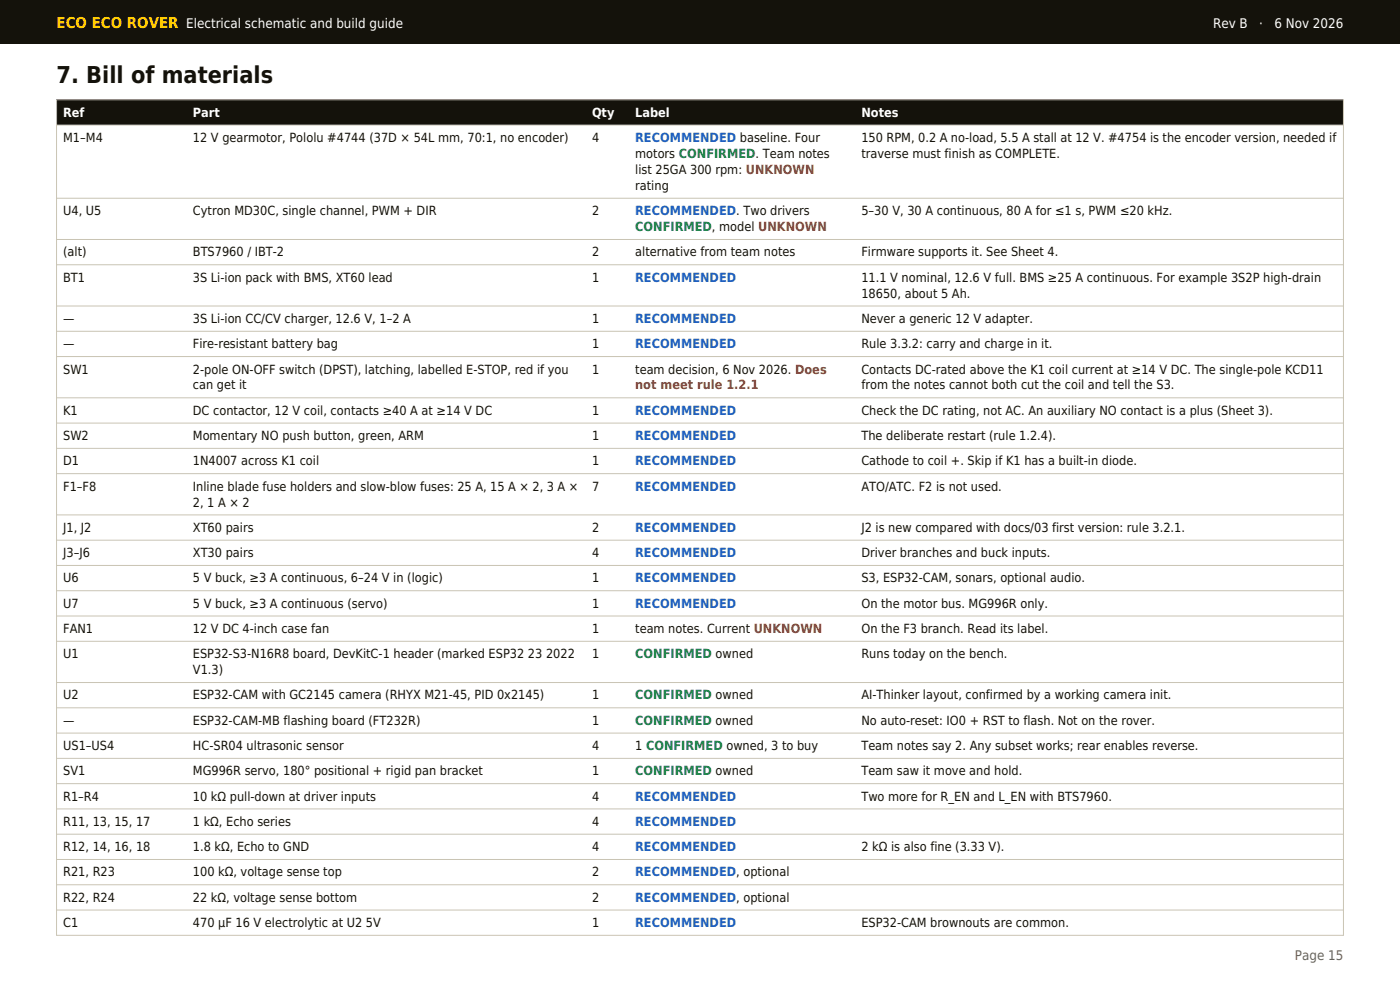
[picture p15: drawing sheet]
<svg xmlns="http://www.w3.org/2000/svg" width="297mm" height="210mm" viewBox="0 0 297 210" stroke-linecap="round" stroke-linejoin="round" font-family="sans-serif">
<defs><g id="words">
<text font-size="4.9" fill="#14120b" x="12" y="17.6">7. Bill of materials</text>
<text font-size="3.2" fill="#fc0" x="12" y="6">ECO ECO ROVER</text>
<g font-size="2.8" fill="#fff">
<text x="39.5" y="6">Electrical schematic and build guide</text>
<text x="257.3" y="6">Rev B</text>
<text x="267.1" y="6">·</text>
<text x="270.3" y="6">6 Nov 2026</text>
</g>
<text font-size="2.8" fill="#6b6658" x="274.7" y="203.6">Page 15</text>
<g font-size="2.7" fill="#fff">
<text x="13.4" y="24.8">Ref</text>
<text x="40.9" y="24.8">Part</text>
<text x="125.6" y="24.8">Qty</text>
<text x="134.8" y="24.8">Label</text>
<text x="182.7" y="24.8">Notes</text>
</g>
<g font-size="2.7" fill="#14120b">
<text x="13.4" y="30.1">M1–M4</text>
<text x="40.9" y="30.1">12 V gearmotor, Pololu #4744 (37D × 54L mm, 70:1, no encoder)</text>
<text x="125.6" y="30.1">4</text>
<text x="134.8" y="33.5">motors CONFIRMED. Team notes</text>
<text x="182.7" y="30.1">150 RPM, 0.2 A no-load, 5.5 A stall at 12 V. #4754 is the encoder version, needed if</text>
<text x="182.7" y="33.5">traverse must finish as COMPLETE.</text>
<text x="134.8" y="36.9">list 25GA 300 rpm: UNKNOWN</text>
<text x="134.8" y="40.3">rating</text>
<text x="13.4" y="45.6">U4, U5</text>
<text x="40.9" y="45.6">Cytron MD30C, single channel, PWM + DIR</text>
<text x="125.6" y="45.6">2</text>
<text x="182.7" y="45.6">5–30 V, 30 A continuous, 80 A for ≤1 s, PWM ≤20 kHz.</text>
<text x="13.4" y="54.4">(alt)</text>
<text x="13.4" y="59.8">BT1</text>
<text x="40.9" y="54.4">BTS7960 / IBT-2</text>
<text x="40.9" y="59.8">3S Li-ion pack with BMS, XT60 lead</text>
<text x="125.6" y="54.4">2</text>
<text x="125.6" y="59.8">1</text>
<text x="134.8" y="54.4">alternative from team notes</text>
<text x="182.7" y="54.4">Firmware supports it. See Sheet 4.</text>
<text x="182.7" y="59.8">11.1 V nominal, 12.6 V full. BMS ≥25 A continuous. For example 3S2P high-drain</text>
<text x="182.7" y="63.1">18650, about 5 Ah.</text>
<text x="13.4" y="68.5">—</text>
<text x="40.9" y="68.5">3S Li-ion CC/CV charger, 12.6 V, 1–2 A</text>
<text x="125.6" y="68.5">1</text>
<text x="182.7" y="68.5">Never a generic 12 V adapter.</text>
<text x="13.4" y="73.9">—</text>
<text x="40.9" y="73.9">Fire-resistant battery bag</text>
<text x="125.6" y="73.9">1</text>
<text x="182.7" y="73.9">Rule 3.3.2: carry and charge in it.</text>
<text x="13.4" y="79.2">SW1</text>
<text x="40.9" y="79.2">2-pole ON-OFF switch (DPST), latching, labelled E-STOP, red if you</text>
<text x="40.9" y="82.6">can get it</text>
<text x="125.6" y="79.2">1</text>
<text x="134.8" y="79.2">team decision, 6 Nov 2026. Does</text>
<text x="182.7" y="79.2">Contacts DC-rated above the K1 coil current at ≥14 V DC. The single-pole KCD11</text>
<text x="182.7" y="82.6">from the notes cannot both cut the coil and tell the S3.</text>
<text x="13.4" y="88">K1</text>
<text x="40.9" y="88">DC contactor, 12 V coil, contacts ≥40 A at ≥14 V DC</text>
<text x="125.6" y="88">1</text>
<text x="182.7" y="88">Check the DC rating, not AC. An auxiliary NO contact is a plus (Sheet 3).</text>
<text x="13.4" y="93.3">SW2</text>
<text x="40.9" y="93.3">Momentary NO push button, green, ARM</text>
<text x="125.6" y="93.3">1</text>
<text x="182.7" y="93.3">The deliberate restart (rule 1.2.4).</text>
<text x="13.4" y="98.7">D1</text>
<text x="40.9" y="98.7">1N4007 across K1 coil</text>
<text x="125.6" y="98.7">1</text>
<text x="182.7" y="98.7">Cathode to coil +. Skip if K1 has a built-in diode.</text>
<text x="13.4" y="104.1">F1–F8</text>
<text x="40.9" y="104.1">Inline blade fuse holders and slow-blow fuses: 25 A, 15 A × 2, 3 A ×</text>
<text x="40.9" y="107.5">2, 1 A × 2</text>
<text x="125.6" y="104.1">7</text>
<text x="182.7" y="104.1">ATO/ATC. F2 is not used.</text>
<text x="13.4" y="112.8">J1, J2</text>
<text x="40.9" y="112.8">XT60 pairs</text>
<text x="125.6" y="112.8">2</text>
<text x="182.7" y="112.8">J2 is new compared with docs/03 first version: rule 3.2.1.</text>
<text x="13.4" y="118.2">J3–J6</text>
<text x="40.9" y="118.2">XT30 pairs</text>
<text x="125.6" y="118.2">4</text>
<text x="182.7" y="118.2">Driver branches and buck inputs.</text>
<text x="13.4" y="123.5">U6</text>
<text x="40.9" y="123.5">5 V buck, ≥3 A continuous, 6–24 V in (logic)</text>
<text x="125.6" y="123.5">1</text>
<text x="182.7" y="123.5">S3, ESP32-CAM, sonars, optional audio.</text>
<text x="13.4" y="128.9">U7</text>
<text x="40.9" y="128.9">5 V buck, ≥3 A continuous (servo)</text>
<text x="125.6" y="128.9">1</text>
<text x="182.7" y="128.9">On the motor bus. MG996R only.</text>
<text x="13.4" y="134.3">FAN1</text>
<text x="40.9" y="134.3">12 V DC 4-inch case fan</text>
<text x="125.6" y="134.3">1</text>
<text x="134.8" y="134.3">team notes. Current UNKNOWN</text>
<text x="182.7" y="134.3">On the F3 branch. Read its label.</text>
<text x="13.4" y="139.6">U1</text>
<text x="40.9" y="139.6">ESP32-S3-N16R8 board, DevKitC-1 header (marked ESP32 23 2022</text>
<text x="40.9" y="143">V1.3)</text>
<text x="125.6" y="139.6">1</text>
<text x="182.7" y="139.6">Runs today on the bench.</text>
<text x="13.4" y="148.4">U2</text>
<text x="40.9" y="148.4">ESP32-CAM with GC2145 camera (RHYX M21-45, PID 0x2145)</text>
<text x="125.6" y="148.4">1</text>
<text x="182.7" y="148.4">AI-Thinker layout, confirmed by a working camera init.</text>
<text x="13.4" y="153.7">—</text>
<text x="40.9" y="153.7">ESP32-CAM-MB flashing board (FT232R)</text>
<text x="125.6" y="153.7">1</text>
<text x="182.7" y="153.7">No auto-reset: IO0 + RST to flash. Not on the rover.</text>
<text x="13.4" y="159.1">US1–US4</text>
<text x="40.9" y="159.1">HC-SR04 ultrasonic sensor</text>
<text x="125.6" y="159.1">4</text>
<text x="134.8" y="159.1">1 CONFIRMED owned, 3 to buy</text>
<text x="182.7" y="159.1">Team notes say 2. Any subset works; rear enables reverse.</text>
<text x="13.4" y="164.5">SV1</text>
<text x="40.9" y="164.5">MG996R servo, 180° positional + rigid pan bracket</text>
<text x="125.6" y="164.5">1</text>
<text x="182.7" y="164.5">Team saw it move and hold.</text>
<text x="13.4" y="169.8">R1–R4</text>
<text x="40.9" y="169.8">10 kΩ pull-down at driver inputs</text>
<text x="125.6" y="169.8">4</text>
<text x="182.7" y="169.8">Two more for R_EN and L_EN with BTS7960.</text>
<text x="13.4" y="175.2">R11, 13, 15, 17</text>
<text x="40.9" y="175.2">1 kΩ, Echo series</text>
<text x="125.6" y="175.2">4</text>
<text x="13.4" y="180.6">R12, 14, 16, 18</text>
<text x="13.4" y="185.9">R21, R23</text>
<text x="40.9" y="180.6">1.8 kΩ, Echo to GND</text>
<text x="40.9" y="185.9">100 kΩ, voltage sense top</text>
<text x="125.6" y="180.6">4</text>
<text x="125.6" y="185.9">2</text>
<text x="182.7" y="180.6">2 kΩ is also fine (3.33 V).</text>
<text x="13.4" y="191.3">R22, R24</text>
<text x="40.9" y="191.3">22 kΩ, voltage sense bottom</text>
<text x="125.6" y="191.3">2</text>
<text x="13.4" y="196.6">C1</text>
<text x="40.9" y="196.6">470 µF 16 V electrolytic at U2 5V</text>
<text x="125.6" y="196.6">1</text>
<text x="182.7" y="196.6">ESP32-CAM brownouts are common.</text>
</g>
<g font-size="2.7" fill="#1f5fbf">
<text x="134.8" y="30.1">RECOMMENDED baseline. Four</text>
<text x="134.8" y="45.6">RECOMMENDED. Two drivers</text>
<text x="134.8" y="59.8">RECOMMENDED</text>
<text x="134.8" y="68.5">RECOMMENDED</text>
<text x="134.8" y="73.9">RECOMMENDED</text>
<text x="134.8" y="88">RECOMMENDED</text>
<text x="134.8" y="93.3">RECOMMENDED</text>
<text x="134.8" y="98.7">RECOMMENDED</text>
<text x="134.8" y="104.1">RECOMMENDED</text>
<text x="134.8" y="112.8">RECOMMENDED</text>
<text x="134.8" y="118.2">RECOMMENDED</text>
<text x="134.8" y="123.5">RECOMMENDED</text>
<text x="134.8" y="128.9">RECOMMENDED</text>
<text x="134.8" y="169.8">RECOMMENDED</text>
<text x="134.8" y="175.2">RECOMMENDED</text>
<text x="134.8" y="180.6">RECOMMENDED</text>
<text x="134.8" y="185.9">RECOMMENDED, optional</text>
<text x="134.8" y="191.3">RECOMMENDED, optional</text>
<text x="134.8" y="196.6">RECOMMENDED</text>
</g>
<g font-size="2.7" fill="#1e8449">
<text x="134.8" y="49">CONFIRMED, model UNKNOWN</text>
<text x="134.8" y="139.6">CONFIRMED owned</text>
<text x="134.8" y="148.4">CONFIRMED owned</text>
<text x="134.8" y="153.7">CONFIRMED owned</text>
<text x="134.8" y="164.5">CONFIRMED owned</text>
</g>
<text font-size="2.7" fill="#b03a2e" x="134.8" y="82.6">not meet rule 1.2.1</text>
</g></defs>
<g fill="#14120b">
<path d="M0 0h297v9.2h-297z" fill-rule="evenodd"/>
<path d="M12 21.2h273v5.3h-273z" fill-rule="evenodd"/>
</g>
<g fill="none" stroke="#c9c4b4" stroke-width=".21">
<path d="M12 26.5h273M12 21.2h273v177.2h-273zM12 42.1h273M12 50.8h273M12 56.2h273M12 64.9h273M12 70.3h273M12 75.6h273M12 84.4h273M12 89.7h273M12 95.1h273M12 100.5h273"/>
<path d="M12 109.2h273M12 114.6h273M12 119.9h273M12 125.3h273M12 130.7h273M12 136h273M12 144.8h273M12 150.1h273M12 155.5h273M12 160.9h273M12 166.2h273M12 171.6h273"/>
<path d="M12 177h273M12 182.3h273M12 187.7h273M12 193h273"/>
</g>
<use href="#words"/>
</svg>
